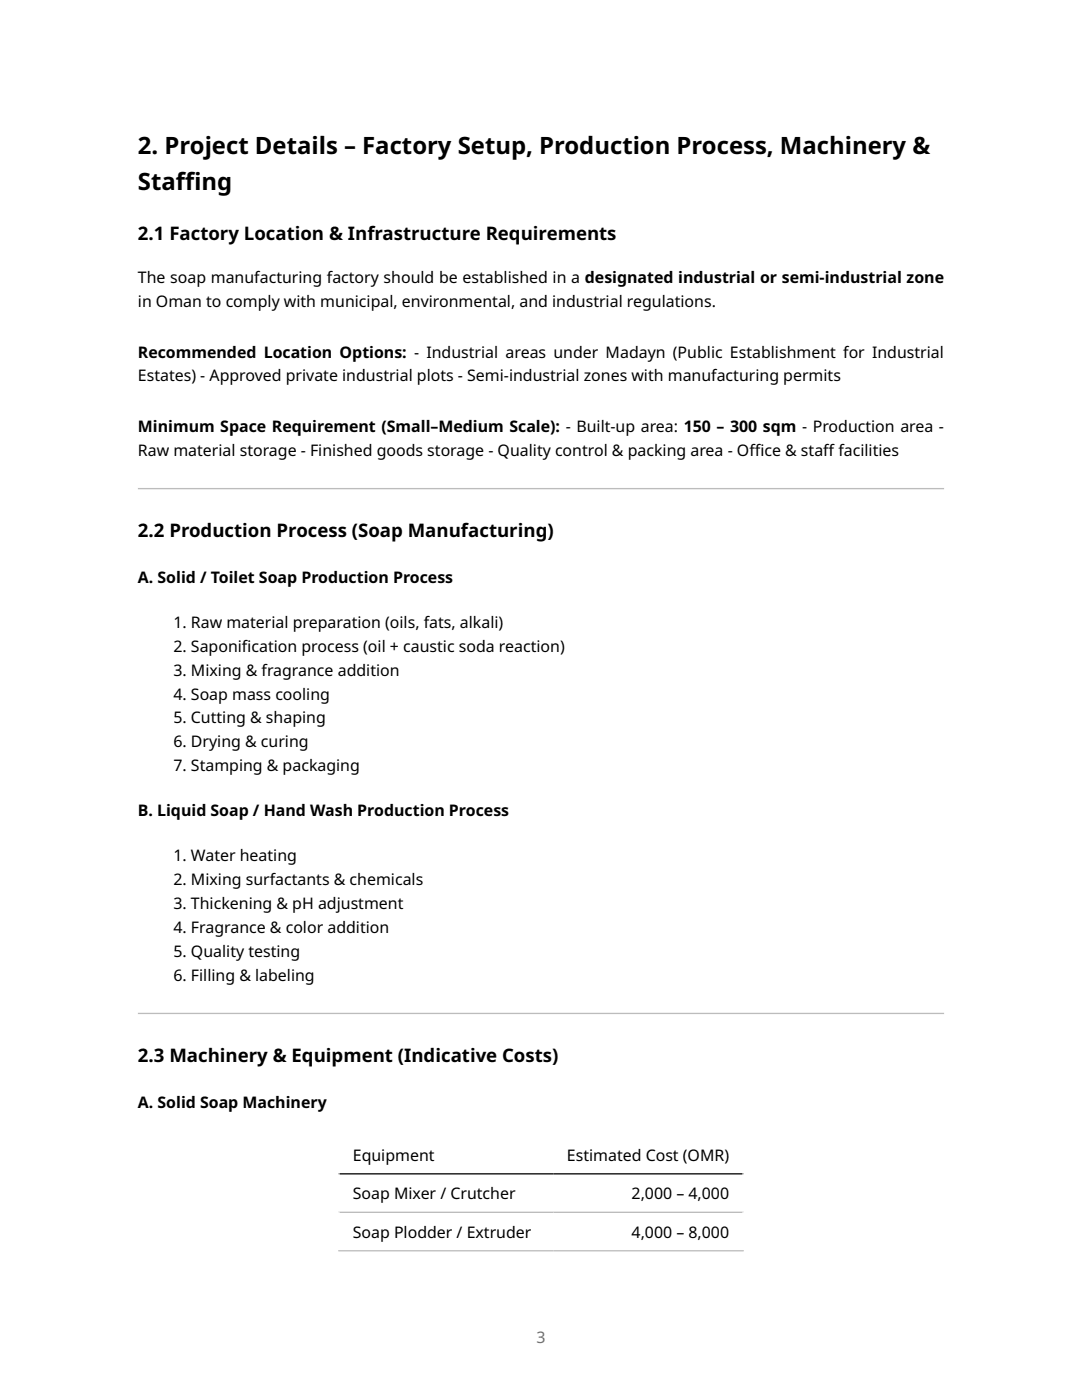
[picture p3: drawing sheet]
<svg xmlns="http://www.w3.org/2000/svg" width="216mm" height="279mm" viewBox="0 0 216 279" stroke-linecap="round" stroke-linejoin="round" font-family="sans-serif">
<defs><g id="words">
<g font-size="4.8">
<text x="27.5" y="30.8">2. Project Details – Factory Setup, Production Process, Machinery &amp;</text>
<text x="27.5" y="38">Staf</text>
<text x="35.1" y="38">f</text>
<text x="35.1" y="38">ing</text>
</g>
<g font-size="3.7">
<text x="27.5" y="47.9">2.1 Factory Location &amp; Infrastructure Requirements</text>
<text x="27.5" y="107.2">2.2 Production Process (Soap Manufacturing)</text>
<text x="27.5" y="211.9">2.3 Machinery &amp; Equipment (Indicative Costs)</text>
</g>
<g font-size="3.2">
<text x="27.5" y="56.5">The soap manufacturing factory should be established in a designated industrial or semi-industrial zone</text>
<text x="27.5" y="61.3">in Oman to comply with municipal, environmental, and industrial regulations.</text>
<text x="27.5" y="71.4">Recommended Location Options: - Industrial areas under Madayn (Public Establishment for Industrial</text>
<text x="27.5" y="76.1">Estates) - Approved private industrial plots - Semi-industrial zones with manufacturing permits</text>
<text x="27.5" y="86.2">Minimum Space Requirement (Small–Medium Scale): - Built-up area: 150 – 300 sqm - Production area -</text>
<text x="27.5" y="90.9">Raw material storage - Finished goods storage - Quality control &amp; packing area - Of</text>
<text x="149.5" y="90.9">f</text>
<text x="149.5" y="90.9">ice &amp; staf</text>
<text x="164.3" y="90.9">f facilities</text>
<text x="27.5" y="116.3">A. Solid / Toilet Soap Production Process</text>
<text x="34.6" y="125.3">1. Raw material preparation (oils, fats, alkali)</text>
<text x="34.6" y="130.1">2. Saponif</text>
<text x="48.3" y="130.1">ication process (oil + caustic soda reaction)</text>
<text x="34.6" y="134.9">3. Mixing &amp; fragrance addition</text>
<text x="34.6" y="139.6">4. Soap mass cooling</text>
<text x="34.6" y="144.4">5. Cutting &amp; shaping</text>
<text x="34.6" y="149.1">6. Drying &amp; curing</text>
<text x="34.6" y="153.9">7. Stamping &amp; packaging</text>
<text x="27.5" y="162.9">B. Liquid Soap / Hand Wash Production Process</text>
<text x="34.6" y="171.9">1. Water heating</text>
<text x="34.6" y="176.6">2. Mixing surfactants &amp; chemicals</text>
<text x="34.6" y="181.4">3. Thickening &amp; pH adjustment</text>
<text x="34.6" y="186.2">4. Fragrance &amp; color addition</text>
<text x="34.6" y="190.9">5. Quality testing</text>
<text x="34.6" y="195.7">6. Filling &amp; labeling</text>
<text x="27.5" y="221.1">A. Solid Soap Machinery</text>
<text x="70.4" y="231.7">Equipment</text>
<text x="113.1" y="231.7">Estimated Cost (OMR)</text>
<text x="70.4" y="239.3">Soap Mixer / Crutcher</text>
<text x="126" y="239.3">2,000 – 4,000</text>
<text x="70.4" y="247">Soap Plodder / Extruder</text>
<text x="126" y="247">4,000 – 8,000</text>
</g>
<text font-size="3.2" fill="#6e6e6e" x="107" y="267.9">3</text>
</g></defs>
<g fill="#bbb">
<path d="M27.5 97.6h160.9zM27.5 97.4h160.9v.2h-160.9z" fill-rule="evenodd"/>
<path d="M27.5 202.4h160.9zM27.5 202.1h160.9v.3h-160.9z" fill-rule="evenodd"/>
</g>
<path d="M67.5 226.6h80.9M67.6 226.5v23.2M148.3 226.5v23.2" fill="none" stroke="#fff" stroke-width=".26"/>
<path d="M67.5 234.3h80.9" fill="none" stroke="#000" stroke-width=".26"/>
<path d="M67.5 241.9h80.9M67.5 249.6h80.9" fill="none" stroke="#bbb" stroke-width=".26"/>
<use href="#words"/>
</svg>
